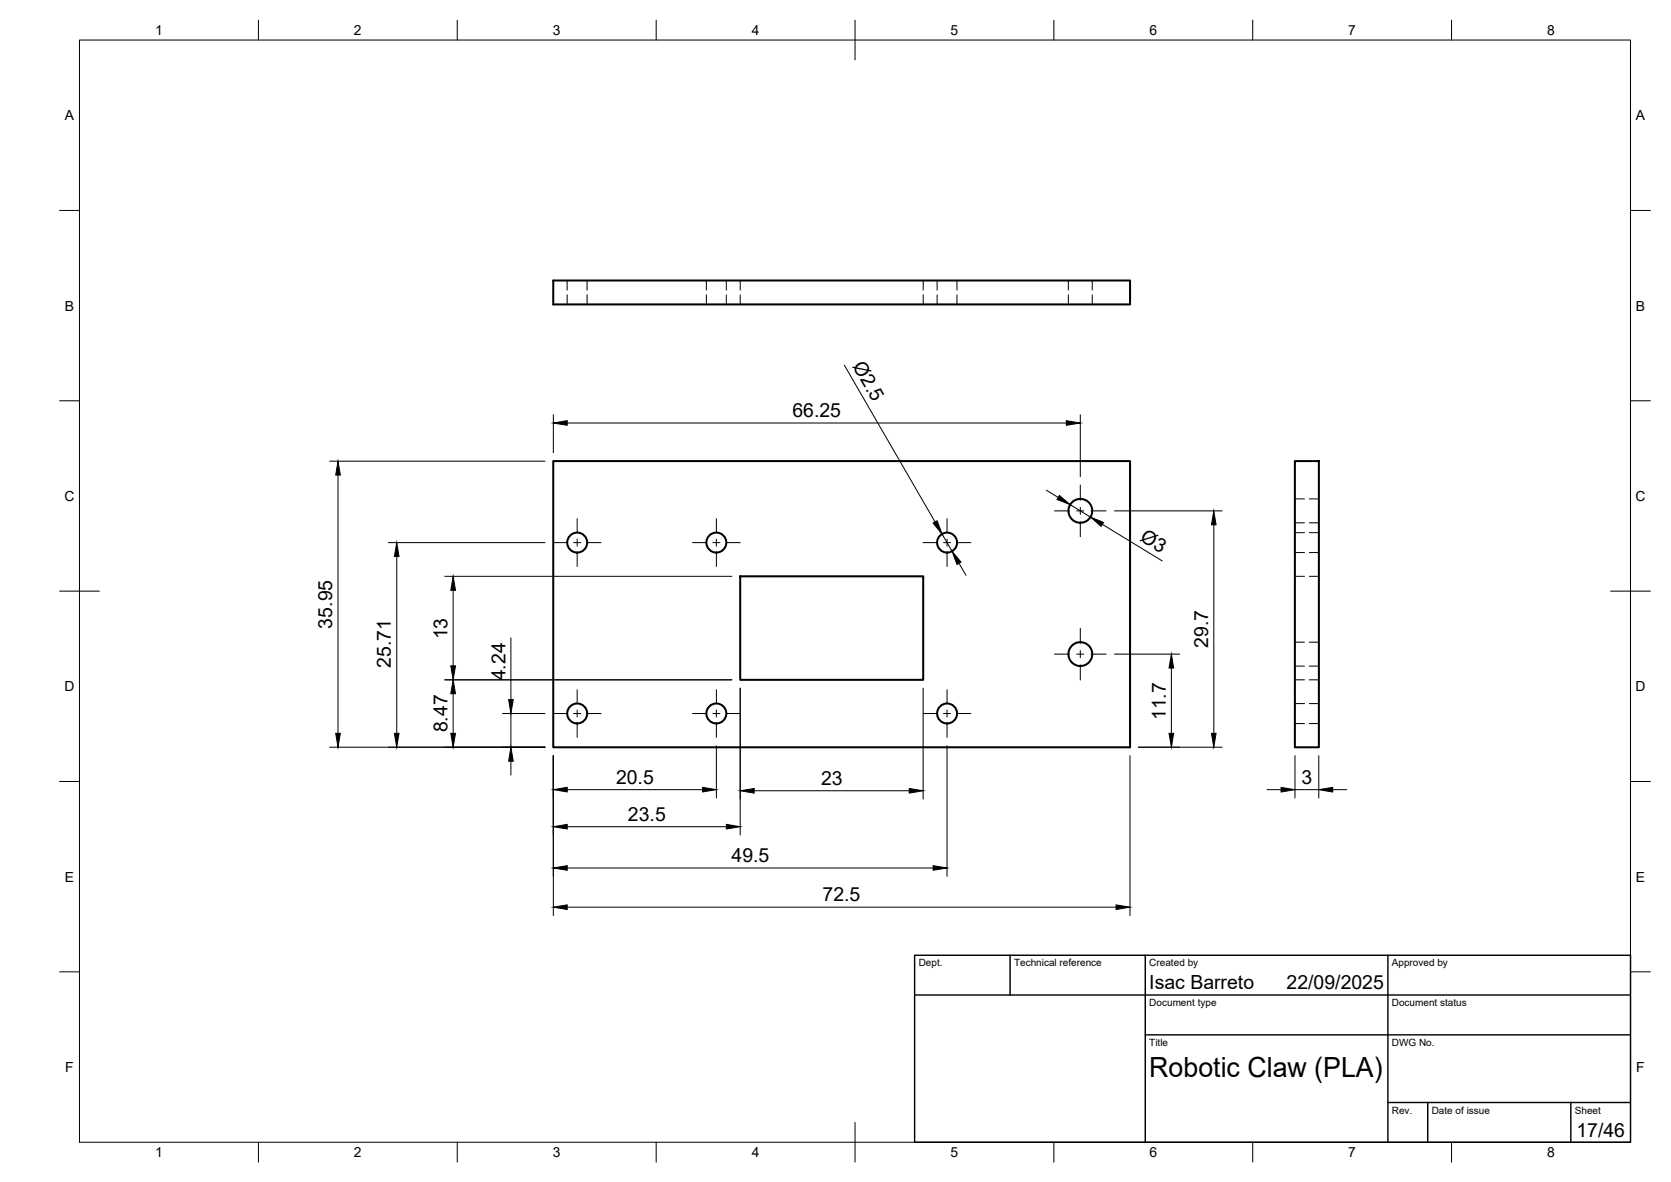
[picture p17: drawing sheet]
<svg xmlns="http://www.w3.org/2000/svg" width="420mm" height="297mm" viewBox="0 0 420 297" stroke-linecap="round" stroke-linejoin="round" font-family="sans-serif">
<defs><g id="words">
<text font-size="7" x="289" y="270.6">Robotic Claw (PLA)</text>
<g font-size="4.9">
<text x="214.2" y="92" transform="rotate(60 214.2 92)">Ø2.5</text>
<text x="199.3" y="104.8">66.25</text>
<text x="286.5" y="135.6" transform="rotate(31 286.5 135.6)">Ø3</text>
<text x="83.5" y="158" transform="rotate(-90 83.5 158)">35.95</text>
<text x="112.5" y="160.7" transform="rotate(-90 112.5 160.7)">13</text>
<text x="98.3" y="167.8" transform="rotate(-90 98.3 167.8)">25.71</text>
<text x="303.7" y="162.8" transform="rotate(-90 303.7 162.8)">29.7</text>
<text x="127.1" y="171" transform="rotate(-90 127.1 171)">4.24</text>
<text x="112.5" y="184.1" transform="rotate(-90 112.5 184.1)">8.47</text>
<text x="293.1" y="181" transform="rotate(-90 293.1 181)">11.7</text>
<text x="154.9" y="197">20.5</text>
<text x="206.4" y="197.3">23</text>
<text x="327.3" y="197">3</text>
<text x="157.9" y="206.3">23.5</text>
<text x="183.9" y="216.7">49.5</text>
<text x="206.8" y="226.5">72.5</text>
<text x="289" y="248.5">Isac Barreto</text>
<text x="323.5" y="248.5">22/09/2025</text>
<text x="396.4" y="285.7">17/46</text>
</g>
<g font-size="3.5">
<text x="39" y="8.8">1</text>
<text x="89" y="8.8">2</text>
<text x="139" y="8.8">3</text>
<text x="189" y="8.8">4</text>
<text x="239" y="8.8">5</text>
<text x="289" y="8.8">6</text>
<text x="339" y="8.8">7</text>
<text x="389" y="8.8">8</text>
<text x="16.3" y="30.2">A</text>
<text x="411.3" y="30.2">A</text>
<text x="16.3" y="78">B</text>
<text x="411.3" y="78">B</text>
<text x="16.2" y="125.9">C</text>
<text x="411.2" y="125.9">C</text>
<text x="16.2" y="173.7">D</text>
<text x="411.2" y="173.7">D</text>
<text x="16.3" y="221.6">E</text>
<text x="411.3" y="221.6">E</text>
<text x="16.4" y="269.4">F</text>
<text x="411.4" y="269.4">F</text>
<text x="39" y="290.8">1</text>
<text x="89" y="290.8">2</text>
<text x="139" y="290.8">3</text>
<text x="189" y="290.8">4</text>
<text x="239" y="290.8">5</text>
<text x="289" y="290.8">6</text>
<text x="339" y="290.8">7</text>
<text x="389" y="290.8">8</text>
</g>
<g font-size="2.5">
<text x="231" y="242.9">Dept.</text>
<text x="255" y="242.9">Technical reference</text>
<text x="289" y="242.9">Created by</text>
<text x="350" y="242.9">Approved by</text>
<text x="289" y="252.8">Document type</text>
<text x="350" y="252.8">Document status</text>
<text x="289" y="262.9">Title</text>
<text x="350" y="262.9">DWG No.</text>
<text x="350" y="279.9">Rev.</text>
<text x="360" y="279.9">Date of issue</text>
<text x="396" y="279.9">Sheet</text>
</g>
</g></defs>
<!-- layer: Visible -->
<g fill="none" stroke="#000" stroke-width=".51">
<path d="M139.1 70.5h145v6h-145zM139.1 115.9h145v71.9h-145zM325.6 115.9h6v71.9h-6zM186.1 144.8h46v26h-46z"/>
<circle cx="145.1" cy="136.4" r="2.51"/>
<circle cx="180.1" cy="136.4" r="2.51"/>
<circle cx="238.1" cy="136.4" r="2.51"/>
<circle cx="271.6" cy="128.4" r="3"/>
<circle cx="145.1" cy="179.3" r="2.51"/>
<circle cx="180.1" cy="179.3" r="2.51"/>
<circle cx="238.1" cy="179.3" r="2.51"/>
<circle cx="271.6" cy="164.4" r="3"/>
</g>
<!-- layer: Hidden -->
<g fill="none" stroke="#000" stroke-width=".25">
<path d="M142.6 70.5v2.4M142.6 74.1v2.4M147.6 70.5v2.4M147.6 74.1v2.4M177.6 70.5v2.4M177.6 74.1v2.4M182.6 70.5v2.4M182.6 74.1v2.4M186.1 70.5v2.4M186.1 74.1v2.4M232.1 70.5v2.4M232.1 74.1v2.4"/>
<path d="M235.6 70.5v2.4M235.6 74.1v2.4M240.6 70.5v2.4M240.6 74.1v2.4M268.6 70.5v2.4M268.6 74.1v2.4M274.6 70.5v2.4M274.6 74.1v2.4M325.6 133.9h2.4M325.6 138.9h2.4M325.6 125.4h2.4M325.6 131.4h2.4"/>
<path d="M329.2 133.9h2.4M329.2 138.9h2.4M329.2 125.4h2.4M329.2 131.4h2.4M325.6 144.8h2.4M329.2 144.8h2.4M325.6 170.8h2.4M325.6 161.4h2.4M325.6 167.4h2.4M325.6 176.8h2.4M329.2 170.8h2.4M329.2 161.4h2.4"/>
<path d="M329.2 167.4h2.4M329.2 176.8h2.4M325.6 181.8h2.4M329.2 181.8h2.4"/>
</g>
<!-- layer: BORDER -->
<g fill="none" stroke="#000" stroke-width=".25">
<path d="M20 10.1h390v276.9h-390zM65 5.1v5M115 5.1v5M165 5.1v5M215 5.1v10M265 5.1v5M315 5.1v5M365 5.1v5M15 52.9h5M410 52.9h5M15 100.7h5M410 100.7h5"/>
<path d="M15 148.6h10M405 148.6h10M15 196.4h5M410 196.4h5M15 244.2h5M410 244.2h5M65 287v5M115 287v5M165 287v5M215 282.1v9.9M265 287v5M315 287v5"/>
<path d="M365 287v5"/>
</g>
<!-- layer: TITLEBLOCK -->
<path d="M230 240.1h180v46.9h-180zM230 250h180M254 240.1v9.9M288 240.1v46.9M349 240.1v46.9M288 260.1h122M349 277.1h61M359 277.1v9.9M395 277.1v9.9" fill="none" stroke="#000" stroke-width=".36"/>
<!-- layer: Smart Centers -->
<g fill="none" stroke="#000" stroke-width=".25">
<path d="M139.1 136.4h3.4M144.2 136.4h1.8M145.1 130.4v3.3M145.1 135.5v1.8M145.1 139v3.4M147.8 136.4h3.3M174.1 136.4h3.3M179.2 136.4h1.8M180.1 130.4v3.3M180.1 135.5v1.8M180.1 139v3.4M182.8 136.4h3.3"/>
<path d="M232.1 136.4h3.3M237.2 136.4h1.8M238.1 130.4v3.3M238.1 135.5v1.8M238.1 139v3.4M240.8 136.4h3.3M265.1 128.4h3.8M270.7 128.4h1.8M271.6 121.9v3.8M271.6 127.5v1.8M271.6 131.1v3.8M274.3 128.4h3.8"/>
<path d="M271.6 157.9v3.8M139.1 179.3h3.4M144.2 179.3h1.8M145.1 173.3v3.3M145.1 178.4v1.8M147.8 179.3h3.3M174.1 179.3h3.3M179.2 179.3h1.8M180.1 173.3v3.3M180.1 178.4v1.8M182.8 179.3h3.3M232.1 179.3h3.3"/>
<path d="M237.2 179.3h1.8M238.1 173.3v3.3M238.1 178.4v1.8M240.8 179.3h3.3M265.1 164.4h3.8M270.7 164.4h1.8M271.6 163.5v1.8M271.6 167.1v3.8M274.3 164.4h3.8M145.1 182v3.3M180.1 182v3.3M238.1 182v3.3"/>
</g>
<!-- layer: FD_Dimensions -->
<g fill="none" stroke="#000" stroke-width=".25">
<path d="M212.3 91.8l22.8 39.4M82.9 115.9h54.1M85 119.4v64.9M139.1 104.2v9.6M142.6 106.3h125.5M271.6 104.2v15.6M97.7 136.4h39.3M99.8 139.9v44.4M236.9 134.2l2.5 4.3M263.1 123.2l3 1.8M269.1 126.8l5.1 3.1M277.2 131.8l15 9.2"/>
<path d="M280.2 128.4h27.1M305.2 131.9v52.4M111.8 144.8h72.2M113.9 148.3v19M241.1 141.5l1.8 3.1M111.8 170.8h72.2M113.9 174.3v10M126.4 179.3h10.6M128.5 160.3v15.5M128.5 179.3v8.5M186.1 172.9v37M232.1 172.9v27.9"/>
<path d="M280.2 164.4h16.4M294.5 167.9v16.4M82.9 187.8h54.1M128.5 191.3v3.5M139.1 189.9v40.2M142.6 198.4h34M180.1 187.4v13.1M189.6 198.7h39M238.1 187.4v32.8M284.1 189.9v40.2M286.2 187.8h21.1M318.6 198.4h3.5"/>
<path d="M325.6 189.9v10.6M325.6 198.4h6M331.6 189.9v10.6M335.1 198.4h3.5M142.6 218.1h92M142.6 207.8h40M142.6 228h138"/>
</g>
<g fill="#000" stroke="#000" stroke-width=".25">
<path d="M85 115.9l.6 3.5h-1.2zM139.1 106.3l3.5-.6v1.2zM268.1 105.7l3.5 .6-3.5 .6zM99.8 136.4l.5 3.5h-1.1zM234.6 131.5l1-.6 1.3 3.3zM266.4 124.5l2.7 2.3-3.3-1.3zM274.2 129.9l3.3 1.4-.6 1zM305.2 128.4l.6 3.5h-1.2zM113.9 144.8l.6 3.5h-1.2zM239.4 138.5l2.2 2.8-1 .5zM113.9 170.8l.6 3.5h-1.2zM113.3 167.3h1.2l-.6 3.5z"/>
<path d="M127.9 175.8h1.2l-.6 3.5zM294.5 164.4l.6 3.5h-1.2zM84.4 184.3h1.2l-.6 3.5zM99.2 184.3h1.1l-.5 3.5zM113.3 184.3h1.2l-.6 3.5zM128.5 187.8l.6 3.5h-1.2zM139.1 198.4l3.5-.5v1.1zM176.6 197.9l3.5 .5-3.5 .6zM186.1 198.7l3.5-.6v1.2zM228.6 198.1l3.5 .6-3.5 .6zM293.9 184.3h1.2l-.6 3.5zM304.6 184.3h1.2l-.6 3.5z"/>
<path d="M322.1 197.9l3.5 .5-3.5 .6zM331.6 198.4l3.5-.5v1.1zM139.1 218.1l3.5-.6v1.2zM139.1 207.8l3.5-.6v1.1zM182.6 207.2l3.5 .6-3.5 .5zM234.6 217.5l3.5 .6-3.5 .6zM139.1 228l3.5-.6v1.2zM280.6 227.4l3.5 .6-3.5 .6z"/>
</g>
<use href="#words"/>
</svg>
